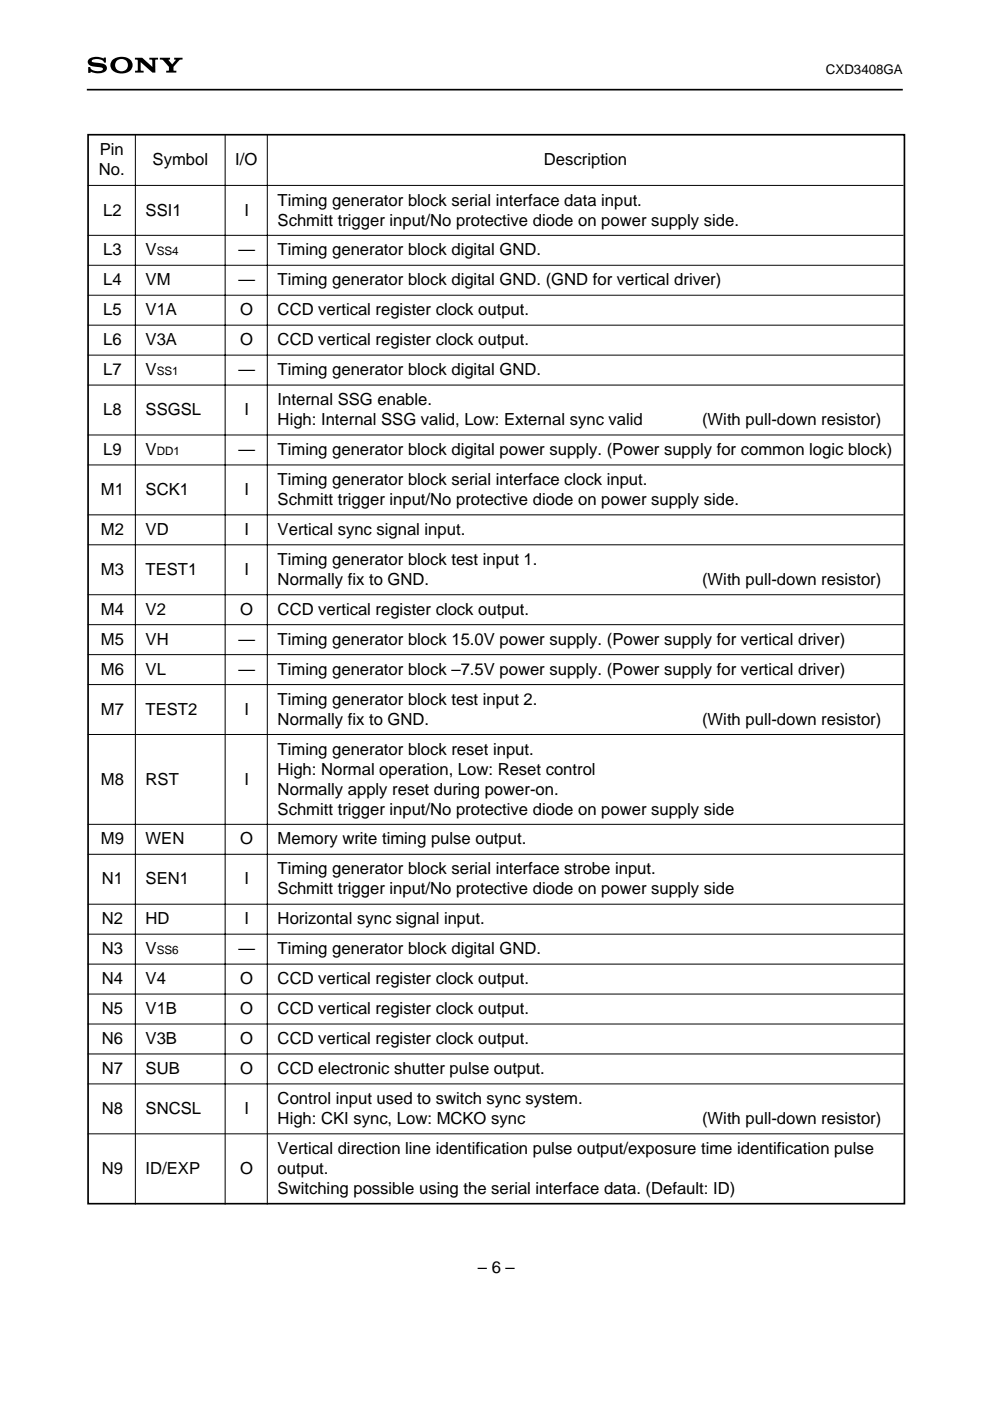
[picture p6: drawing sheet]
<svg xmlns="http://www.w3.org/2000/svg" width="210mm" height="297mm" viewBox="0 0 210 297" stroke-linecap="round" stroke-linejoin="round" font-family="sans-serif">
<defs><g id="words">
<g font-size="3.5">
<text x="21.2" y="32.8">Pin</text>
<text x="32.4" y="34.9">Symbol</text>
<text x="49.9" y="34.9">I/O</text>
<text x="115.3" y="34.9">Description</text>
<text x="21" y="37">No.</text>
<text x="21.9" y="45.7">L2</text>
<text x="30.9" y="45.7">SSI1</text>
<text x="51.8" y="45.7">I</text>
<text x="58.9" y="43.6">Timing generator block serial interface data input.</text>
<text x="58.9" y="47.8">Schmitt trigger input/No protective diode on power supply side.</text>
<text x="21.9" y="54.2">L3</text>
<text x="30.9" y="54.2">V</text>
<text x="50.6" y="54.2">—</text>
<text x="58.9" y="54.2">Timing generator block digital GND.</text>
<text x="21.9" y="60.5">L4</text>
<text x="30.9" y="60.5">VM</text>
<text x="50.6" y="60.5">—</text>
<text x="58.9" y="60.5">Timing generator block digital GND. (GND for vertical driver)</text>
<text x="21.9" y="66.9">L5</text>
<text x="30.9" y="66.9">V1A</text>
<text x="51" y="66.9">O</text>
<text x="58.9" y="66.9">CCD vertical register clock output.</text>
<text x="21.9" y="73.2">L6</text>
<text x="30.9" y="73.2">V3A</text>
<text x="51" y="73.2">O</text>
<text x="58.9" y="73.2">CCD vertical register clock output.</text>
<text x="21.9" y="79.6">L7</text>
<text x="30.9" y="79.6">V</text>
<text x="50.6" y="79.6">—</text>
<text x="58.9" y="79.6">Timing generator block digital GND.</text>
<text x="21.9" y="88">L8</text>
<text x="30.9" y="88">SSGSL</text>
<text x="51.8" y="88">I</text>
<text x="58.9" y="85.9">Internal SSG enable.</text>
<text x="58.9" y="90.1">High: Internal SSG valid, Low: External sync valid</text>
<text x="148.9" y="90.1">(With pull-down resistor)</text>
<text x="21.9" y="96.5">L9</text>
<text x="30.9" y="96.5">V</text>
<text x="50.6" y="96.5">—</text>
<text x="58.9" y="96.5">Timing generator block digital power supply. (Power supply for common logic block)</text>
<text x="21.4" y="105">M1</text>
<text x="30.9" y="105">SCK1</text>
<text x="51.8" y="105">I</text>
<text x="58.9" y="102.8">Timing generator block serial interface clock input.</text>
<text x="58.9" y="107.1">Schmitt trigger input/No protective diode on power supply side.</text>
<text x="21.4" y="113.4">M2</text>
<text x="30.9" y="113.4">VD</text>
<text x="51.8" y="113.4">I</text>
<text x="58.9" y="113.4">Vertical sync signal input.</text>
<text x="58.9" y="119.8">Timing generator block test input 1.</text>
<text x="21.4" y="121.9">M3</text>
<text x="30.9" y="121.9">TEST1</text>
<text x="51.8" y="121.9">I</text>
<text x="58.9" y="124">Normally fix to GND.</text>
<text x="148.9" y="124">(With pull-down resistor)</text>
<text x="21.4" y="130.4">M4</text>
<text x="30.9" y="130.4">V2</text>
<text x="51" y="130.4">O</text>
<text x="58.9" y="130.4">CCD vertical register clock output.</text>
<text x="21.4" y="136.7">M5</text>
<text x="30.9" y="136.7">VH</text>
<text x="50.6" y="136.7">—</text>
<text x="58.9" y="136.7">Timing generator block 15.0V power supply. (Power supply for vertical driver)</text>
<text x="21.4" y="143.1">M6</text>
<text x="30.9" y="143.1">VL</text>
<text x="50.6" y="143.1">—</text>
<text x="58.9" y="143.1">Timing generator block –7.5V power supply. (Power supply for vertical driver)</text>
<text x="58.9" y="149.4">Timing generator block test input 2.</text>
<text x="21.4" y="151.5">M7</text>
<text x="30.9" y="151.5">TEST2</text>
<text x="51.8" y="151.5">I</text>
<text x="58.9" y="153.6">Normally fix to GND.</text>
<text x="148.9" y="153.6">(With pull-down resistor)</text>
<text x="58.9" y="160">Timing generator block reset input.</text>
<text x="21.4" y="166.3">M8</text>
<text x="30.9" y="166.3">RST</text>
<text x="51.8" y="166.3">I</text>
<text x="58.9" y="164.2">High: Normal operation, Low: Reset control</text>
<text x="58.9" y="168.5">Normally apply reset during power-on.</text>
<text x="58.9" y="172.7">Schmitt trigger input/No protective diode on power supply side</text>
<text x="21.4" y="179">M9</text>
<text x="30.9" y="179">WEN</text>
<text x="51" y="179">O</text>
<text x="58.9" y="179">Memory write timing pulse output.</text>
<text x="58.9" y="185.4">Timing generator block serial interface strobe input.</text>
<text x="21.6" y="187.5">N1</text>
<text x="30.9" y="187.5">SEN1</text>
<text x="51.8" y="187.5">I</text>
<text x="58.9" y="189.6">Schmitt trigger input/No protective diode on power supply side</text>
<text x="21.6" y="196">N2</text>
<text x="30.9" y="196">HD</text>
<text x="51.8" y="196">I</text>
<text x="58.9" y="196">Horizontal sync signal input.</text>
<text x="21.6" y="202.3">N3</text>
<text x="30.9" y="202.3">V</text>
<text x="50.6" y="202.3">—</text>
<text x="58.9" y="202.3">Timing generator block digital GND.</text>
<text x="21.6" y="208.7">N4</text>
<text x="30.9" y="208.7">V4</text>
<text x="51" y="208.7">O</text>
<text x="58.9" y="208.7">CCD vertical register clock output.</text>
<text x="21.6" y="215">N5</text>
<text x="30.9" y="215">V1B</text>
<text x="51" y="215">O</text>
<text x="58.9" y="215">CCD vertical register clock output.</text>
<text x="21.6" y="221.4">N6</text>
<text x="30.9" y="221.4">V3B</text>
<text x="51" y="221.4">O</text>
<text x="58.9" y="221.4">CCD vertical register clock output.</text>
<text x="21.6" y="227.7">N7</text>
<text x="30.9" y="227.7">SUB</text>
<text x="51" y="227.7">O</text>
<text x="58.9" y="227.7">CCD electronic shutter pulse output.</text>
<text x="21.6" y="236.2">N8</text>
<text x="30.9" y="236.2">SNCSL</text>
<text x="51.8" y="236.2">I</text>
<text x="58.9" y="234.1">Control input used to switch sync system.</text>
<text x="58.9" y="238.3">High: CKI sync, Low: MCKO sync</text>
<text x="148.9" y="238.3">(With pull-down resistor)</text>
<text x="58.9" y="244.7">Vertical direction line identification pulse output/exposure time identification pulse</text>
<text x="21.6" y="248.9">N9</text>
<text x="30.9" y="248.9">ID/EXP</text>
<text x="51" y="248.9">O</text>
<text x="58.9" y="248.9">output.</text>
<text x="58.9" y="253.1">Switching possible using the serial interface data. (Default: ID)</text>
<text x="101.3" y="269.9">– 6 –</text>
</g>
<text font-size="2.8" x="175.1" y="15.6">CXD3408GA</text>
<g font-size="2.5">
<text x="33.2" y="54.2">SS4</text>
<text x="33.2" y="79.6">SS1</text>
<text x="33.2" y="96.5">DD1</text>
<text x="33.2" y="202.3">SS6</text>
</g>
</g></defs>
<path d="M18.8 12.6a3.4 3.4 0 0 1 3.2-.3v-.1h.5v1.1h-.4a1.74 1.74 0 0 0-2.7-.3 .67 .67 0 0 0 .9 .3h.6a1.55 1.55 0 0 1 1.8 1.2 1.78 1.78 0 0 1-2.2 1l-1.2-.3-.1 .3h-.5v-1.3h.4a1.75 1.75 0 0 0 2.5 .8l.2-.4a2.29 2.29 0 0 0-1.9-.5 1.03 1.03 0 0 1-1-.4 1.03 1.03 0 0 1-.1-1.1zM23.9 12.7a2.83 2.83 0 0 1 4.1 .5 1.84 1.84 0 0 1-2.2 2.4v-.5a1.31 1.31 0 0 0 1.1-1.9 1.31 1.31 0 0 0-2.2-.2 1.31 1.31 0 0 0 .8 2.1h.3v.5a1.87 1.87 0 0 1-2.3-2.4zM28.6 12.2h1.5l2.2 2-.1-1.5-.5-.1v-.4h1.8v.4l-.6 .1v2.7h-.6l-2.5-2.2v1.7l.7 .1v.4h-1.9v-.4l.6-.1v-2l-.1-.2-.5-.1zM33.9 12.2h2.2v.4l-.4 .2 .8 .8 .8-.8-.4-.2v-.4h1.7v.4l-.5 .1-1.3 1.5v.7l.6 .1v.4h-2.2v-.4l.6-.1v-.5a3.1 3.1 0 0 0-1.2-1.6l-.7-.2z" fill="#000"/>
<path d="M18.4 19h173M18.7 28.6h173.1v226.6h-173.1z" fill="none" stroke="#000" stroke-width=".35"/>
<g fill="none" stroke="#000" stroke-width=".21">
<path d="M18.6 39.3h173M28.7 28.6v226.8M47.7 28.6v226.8M56.7 28.6v226.8M18.6 49.9h173M18.6 56.2h173M18.6 62.6h173M18.6 68.9h173M18.6 75.3h173M18.6 81.6h173M18.6 92.2h173M18.6 98.6h173"/>
<path d="M18.6 109.2h173M18.6 115.5h173M18.6 126.1h173M18.6 132.4h173M18.6 138.8h173M18.6 145.1h173M18.6 155.7h173M18.6 174.8h173M18.6 181.1h173M18.6 191.7h173M18.6 198.1h173M18.6 204.4h173"/>
<path d="M18.6 210.8h173M18.6 217.1h173M18.6 223.5h173M18.6 229.8h173M18.6 240.4h173"/>
</g>
<use href="#words"/>
</svg>
